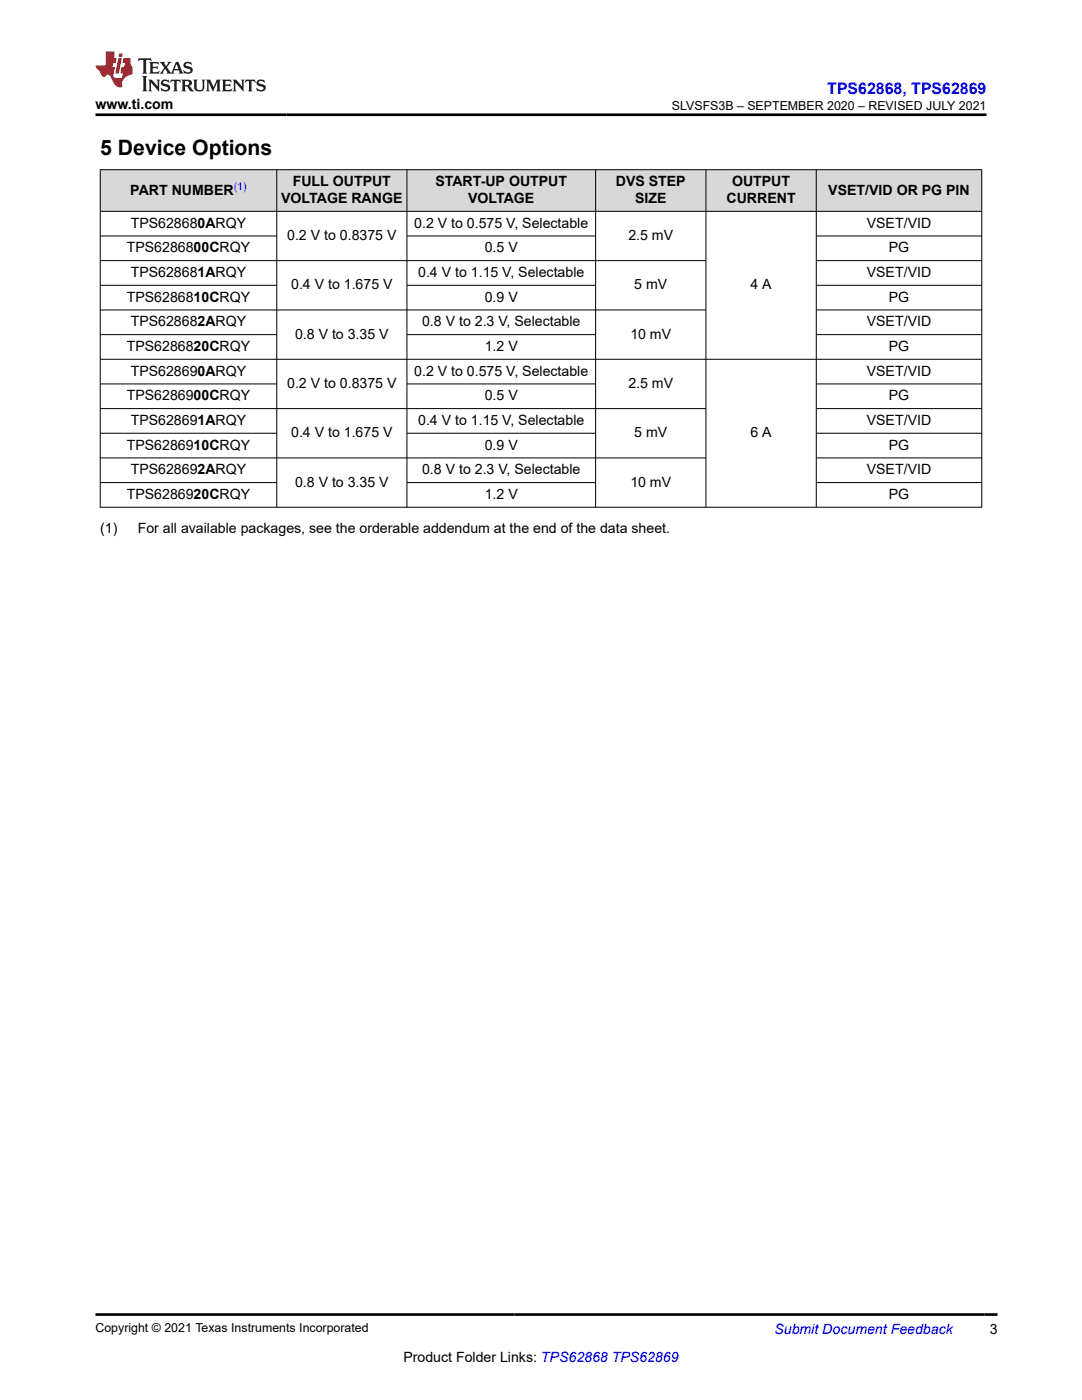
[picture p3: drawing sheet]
<svg xmlns="http://www.w3.org/2000/svg" width="216mm" height="279mm" viewBox="0 0 216 279" stroke-linecap="round" stroke-linejoin="round" font-family="sans-serif">
<defs><g id="words">
<text font-size="4.2" x="20" y="30.9">5 Device Options</text>
<text font-size="3.2" fill="#00f" x="165.1" y="18.7">TPS62868, TPS62869</text>
<g font-size="2.8">
<text x="19" y="21.8">www.ti.com</text>
<text x="26" y="38.8">PART NUMBER</text>
<text x="56.1" y="40.5">VOLTAGE RANGE</text>
<text x="58.4" y="37.1">FULL OUTPUT</text>
<text x="86.9" y="37.1">START-UP OUTPUT</text>
<text x="93.4" y="40.5">VOLTAGE</text>
<text x="122.9" y="37.1">DVS STEP</text>
<text x="126.7" y="40.5">SIZE</text>
<text x="145" y="40.5">CURRENT</text>
<text x="146.1" y="37.1">OUTPUT</text>
<text x="165.3" y="38.8">VSET/VID OR PG PIN</text>
<text x="26.1" y="45.4">TPS628680ARQY</text>
<text x="57.3" y="47.9">0.2 V to 0.8375 V</text>
<text x="82.7" y="45.4">0.2 V to 0.575 V, Selectable</text>
<text x="125.4" y="47.9">2.5 mV</text>
<text x="173" y="45.4">VSET/VID</text>
<text x="25.3" y="50.4">TPS6286800CRQY</text>
<text x="96.7" y="50.4">0.5 V</text>
<text x="177.3" y="50.4">PG</text>
<text x="26.1" y="55.3">TPS628681ARQY</text>
<text x="58.1" y="57.8">0.4 V to 1.675 V</text>
<text x="83.4" y="55.3">0.4 V to 1.15 V, Selectable</text>
<text x="126.6" y="57.8">5 mV</text>
<text x="149.8" y="57.8">4 A</text>
<text x="173" y="55.3">VSET/VID</text>
<text x="25.3" y="60.2">TPS6286810CRQY</text>
<text x="26.1" y="65.1">TPS628682ARQY</text>
<text x="84.2" y="65.1">0.8 V to 2.3 V, Selectable</text>
<text x="96.7" y="60.2">0.9 V</text>
<text x="173" y="65.1">VSET/VID</text>
<text x="177.3" y="60.2">PG</text>
<text x="25.3" y="70.1">TPS6286820CRQY</text>
<text x="58.9" y="67.6">0.8 V to 3.35 V</text>
<text x="96.7" y="70.1">1.2 V</text>
<text x="125.8" y="67.6">10 mV</text>
<text x="177.3" y="70.1">PG</text>
<text x="26.1" y="75">TPS628690ARQY</text>
<text x="57.3" y="77.4">0.2 V to 0.8375 V</text>
<text x="82.7" y="75">0.2 V to 0.575 V, Selectable</text>
<text x="125.4" y="77.4">2.5 mV</text>
<text x="173" y="75">VSET/VID</text>
<text x="25.3" y="79.9">TPS6286900CRQY</text>
<text x="96.7" y="79.9">0.5 V</text>
<text x="177.3" y="79.9">PG</text>
<text x="25.3" y="89.7">TPS6286910CRQY</text>
<text x="26.1" y="84.8">TPS628691ARQY</text>
<text x="58.1" y="87.3">0.4 V to 1.675 V</text>
<text x="83.4" y="84.8">0.4 V to 1.15 V, Selectable</text>
<text x="96.7" y="89.7">0.9 V</text>
<text x="126.6" y="87.3">5 mV</text>
<text x="149.8" y="87.3">6 A</text>
<text x="173" y="84.8">VSET/VID</text>
<text x="177.3" y="89.7">PG</text>
<text x="26.1" y="94.7">TPS628692ARQY</text>
<text x="84.2" y="94.7">0.8 V to 2.3 V, Selectable</text>
<text x="173" y="94.7">VSET/VID</text>
<text x="25.3" y="99.6">TPS6286920CRQY</text>
<text x="58.9" y="97.1">0.8 V to 3.35 V</text>
<text x="96.7" y="99.6">1.2 V</text>
<text x="125.8" y="97.1">10 mV</text>
<text x="177.3" y="99.6">PG</text>
<text x="20" y="106.4">(1)</text>
<text x="27.5" y="106.4">For all available packages, see the orderable addendum at the end of the data sheet.</text>
<text x="197.5" y="266.1">3</text>
<text x="80.5" y="271.7">Product Folder Links: TPS62868 TPS62869</text>
</g>
<text font-size="2.8" fill="#00f" x="154.5" y="266.2">Submit Document Feedback</text>
<g font-size="2.5">
<text x="134.1" y="21.9">SLVSFS3B – SEPTEMBER 2020 – REVISED JULY 2021</text>
<text x="19" y="265.9">Copyright © 2021 Texas Instruments Incorporated</text>
</g>
<text font-size="2.1" fill="#00f" x="46.6" y="37.9">(1)</text>
</g></defs>
<g fill="#d8d8d8">
<path d="M20 33.9h175.9v8.3h-175.9z" fill-rule="evenodd"/>
<path d="M20.1 33.9h35.1v8.2h-35.1z" fill-rule="evenodd"/>
<path d="M55.3 33.9h25.8v8.2h-25.8z" fill-rule="evenodd"/>
<path d="M81.3 33.9h37.5v8.2h-37.5z" fill-rule="evenodd"/>
<path d="M118.9 33.9h21.9v8.2h-21.9z" fill-rule="evenodd"/>
<path d="M140.9 33.9h21.9v8.2h-21.9z" fill-rule="evenodd"/>
<path d="M162.9 33.9h32.9v8.2h-32.9z" fill-rule="evenodd"/>
</g>
<g fill="none" stroke="#000" stroke-width=".2">
<path d="M19.9 33.9h176.1M20 33.8v67.5M55.2 33.8v67.5M81.2 33.8v67.5M118.8 33.8v67.5M140.9 33.8v67.5M162.9 33.8v67.5M195.9 33.8v67.5M19.9 42.2h176.1M19.9 47.1h35.4M19.9 56.9h35.4M81.2 47.1h37.7"/>
<path d="M81.2 56.9h37.7M140.9 52h-121M162.9 47.1h33.1M162.9 52h33.1M162.9 56.9h33.1M19.9 71.7h176.1M19.9 66.8h35.4M19.9 76.6h35.4M81.2 66.8h37.7M81.2 76.6h37.7M140.9 61.9h-121M162.9 61.9h33.1"/>
<path d="M162.9 66.8h33.1M162.9 76.6h33.1M19.9 86.5h35.4M19.9 91.4h121M19.9 96.3h35.4M81.2 86.5h37.7M81.2 96.3h37.7M140.9 81.5h-121M162.9 81.5h33.1M162.9 86.5h33.1M162.9 91.4h33.1M162.9 96.3h33.1"/>
<path d="M19.9 101.2h176.1"/>
</g>
<path d="M27.7 11.6l-.2 .6 .5-.2h.6v.1v2.2l-.2 .4h1l-.2-.4v-2.2v-.1h.5l.5 .2-.1-.6zM29.8 12.4l.2 .3v1.6l-.2 .4h1.9l.1-.6a1.08 1.08 0 0 1-1.3 .2v-.7h.6l.4 .2v-.7l-.4 .2h-.6v-.5l.2-.2a1 1 0 0 1 1 .3l-.1-.5zM31.8 12.4l1 1.1-1 1.2h.9l-.2-.2 .4-.8 .5 .8-.2 .2h1.6l-.2-.2 .1-.5h1l.1 .5-.1 .2h.9l-.2-.4-.8-1.9h-.5l-1 2.1-.8-1.1 .9-1h-.8l.2 .2-.5 .6-.3-.6 .1-.2zM35.2 12.8l.4 1h-.8zM36.8 12.5a.65 .65 0 0 0-.2 .7 .65 .65 0 0 0 .6 .5l.7 .1 .1 .3a.79 .79 0 0 1-.7 .4 .79 .79 0 0 1-.7-.5l.1 .7 .2-.1a.93 .93 0 0 0 1.1 0 .93 .93 0 0 0 .4-.9 1.46 1.46 0 0 0-1.2-.6l-.1-.3a1.09 1.09 0 0 1 1.2 .2l-.2-.6-.1 .1-.6-.2zM28.4 15.2l.2 .4v2.2l-.2 .4h1l-.2-.4v-2.2l.2-.4zM29.6 15.9l.2 .4v1.5l-.2 .4h.8l-.3-.4v-1.3l1.7 1.8v-2l.2-.4h-.8l.2 .2 .1 1.1-1.2-1.3zM32.3 16a.65 .65 0 0 0-.2 .8 .65 .65 0 0 0 .7 .4l.6 .2 .1 .2a.79 .79 0 0 1-.7 .4 .79 .79 0 0 1-.7-.5l.1 .7 .2-.1a.93 .93 0 0 0 1.1 .1 .93 .93 0 0 0 .4-1 1.46 1.46 0 0 0-1.2-.5l-.1-.4a1.09 1.09 0 0 1 1.2 .2l-.2-.6-.1 .1-.6-.1zM34.1 15.9l-.1 .6a.63 .63 0 0 1 .7-.3l.1 1.6-.3 .4h1l-.2-.4v-1.6a.66 .66 0 0 1 .8 .3l-.1-.6zM36.2 15.9l.2 .4v1.5l-.2 .4h.9l-.2-.2v-.7h.5l.1 .2a.79 .79 0 0 0 1.2 .6l-1-.9a.61 .61 0 0 0 .6-.6 .61 .61 0 0 0-.5-.7zM36.9 16.2h.2a.47 .47 0 0 1 .5 .1 .47 .47 0 0 1 .1 .5l-.2 .1-.6 .1zM38.5 15.9l.2 .2a2.27 2.27 0 0 0 .4 2 1.04 1.04 0 0 0 1.7-.7v-1.3l.2-.2h-.8l.2 .4v1.1a.6 .6 0 0 1-.6 .6 .6 .6 0 0 1-.6-.6v-1.1l.3-.4zM41.1 15.9l.2 .4v1.5l-.2 .4h.7l-.2-.4v-1.4l.9 1.9 .8-1.9v1.4l-.2 .4h1l-.3-.4v-1.5l.3-.4h-.8l-.7 1.5-.7-1.5zM44.3 15.9l.2 .4v1.5l-.2 .4h1.9l.1-.6a1.09 1.09 0 0 1-1.3 .2v-.7h.6l.4 .2v-.6l-.4 .2h-.6v-.6l.2-.1a1.01 1.01 0 0 1 1 .3l-.1-.6zM46.4 15.9l.3 .4v1.5l-.3 .4h.8l-.2-.4v-1.3l1.6 1.8v-2l.2-.4h-.7l.2 .2v1.1l-1.2-1.3zM49 15.9l-.1 .6a.63 .63 0 0 1 .8-.3v1.6l-.3 .4h1l-.2-.4v-1.6a.66 .66 0 0 1 .8 .3l-.1-.6zM51.4 16a.65 .65 0 0 0-.2 .8 .65 .65 0 0 0 .6 .4l.6 .2 .2 .2a.79 .79 0 0 1-.8 .4 .79 .79 0 0 1-.6-.5l.1 .7 .2-.1a.93 .93 0 0 0 1 .1 .93 .93 0 0 0 .5-1 1.46 1.46 0 0 0-1.3-.5l-.1-.4a1.09 1.09 0 0 1 1.3 .2l-.2-.6-.2 .1-.5-.1z" fill="#231f20"/>
<path d="M21.1 10.3v2.7h-2.1l.1 .4 .9 1a.95 .95 0 0 0 .9 .9 .59 .59 0 0 1 .6-.4 .59 .59 0 0 1 .5 .3l.4 .8a1.59 1.59 0 0 0 2.1 1.4 1.61 1.61 0 0 1 1-2.3l1-.3-.1-1.5a1.59 1.59 0 0 1-.4-1.7h-1.4l-.2 .9h.5l-.1 .9h-.5l-.2 .9v.3l.4 .1-.2 .9h-.6a.73 .73 0 0 1-1.1-.7l.3-1.5h-.5l.2-.9h.5l.2-.9h-.5v-1.3zM23.6 11.6l-.6 3.1h.7l.6-3.1zM23.8 10.7l-.1 .6h.7l.1-.6z" fill="#ed1c24"/>
<path d="M19 22.9h177.8M19.1 262.3h179.9" fill="none" stroke="#000" stroke-width=".53"/>
<use href="#words"/>
</svg>
